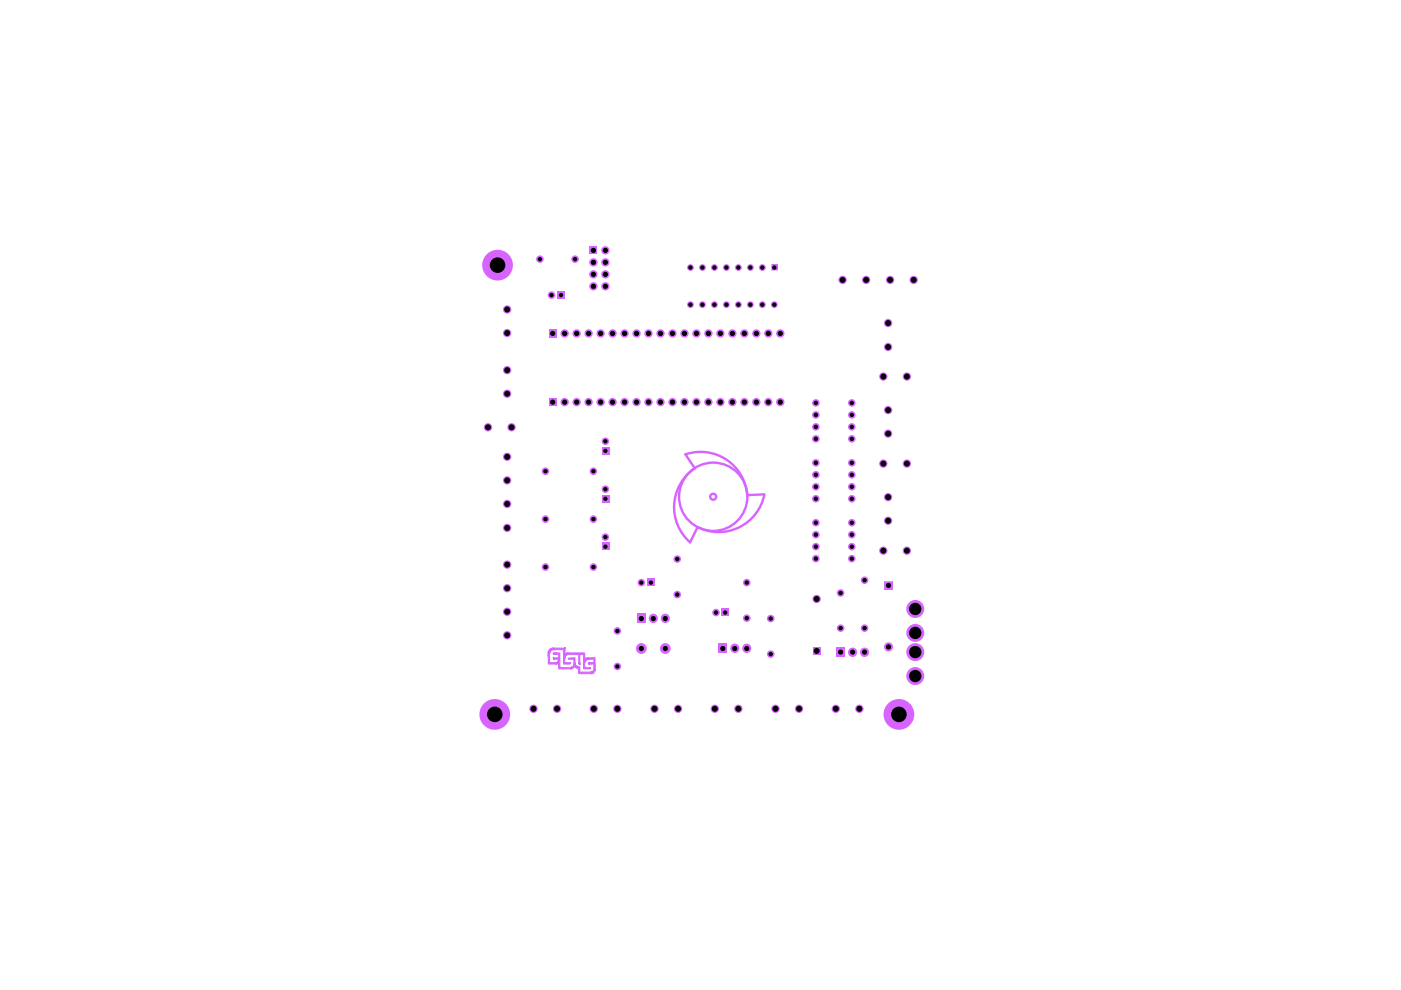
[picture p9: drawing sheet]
<svg xmlns="http://www.w3.org/2000/svg" width="297mm" height="210mm" viewBox="0 0 297 210" stroke-linecap="round" stroke-linejoin="round" font-family="sans-serif">
<g fill="#d864ff">
<path d="M172.3 137.2h1.7v1.7h-1.7z"/>
<circle cx="188.3" cy="91.9" r=".89"/>
<circle cx="188.3" cy="105.4" r=".89"/>
<circle cx="187.3" cy="98.3" r=".89"/>
<circle cx="192.3" cy="98.3" r=".89"/>
<circle cx="173" cy="110.8" r=".8"/>
<circle cx="173" cy="113.4" r=".8"/>
<circle cx="180.6" cy="118.4" r=".8"/>
<circle cx="180.6" cy="115.9" r=".8"/>
<circle cx="180.6" cy="113.4" r=".8"/>
<circle cx="173" cy="115.9" r=".8"/>
<circle cx="173" cy="118.4" r=".8"/>
<circle cx="173.1" cy="127" r=".89"/>
<circle cx="158.3" cy="131.1" r=".8"/>
<circle cx="158.3" cy="123.5" r=".8"/>
<circle cx="163.4" cy="131.1" r=".8"/>
</g>
<path d="M162 104.8l-3.6 .2" fill="none" stroke="#d864ff" stroke-width=".51"/>
<g fill="#d864ff">
<path d="M187.5 123.4h1.7v1.6h-1.7z"/>
<circle cx="187.3" cy="116.8" r=".89"/>
<circle cx="192.3" cy="116.8" r=".89"/>
<circle cx="188.4" cy="137.2" r=".97"/>
</g>
<path d="M187.5 123.4h1.7v1.6h-1.7z" fill="none" stroke="#d864ff" stroke-width=".21"/>
<g fill="#d864ff">
<circle cx="183.3" cy="133.2" r=".8"/>
<circle cx="183.3" cy="123" r=".8"/>
<circle cx="178.2" cy="133.2" r=".8"/>
<circle cx="178.2" cy="125.7" r=".8"/>
<circle cx="188.3" cy="87" r=".89"/>
<circle cx="180.6" cy="90.5" r=".8"/>
<circle cx="180.6" cy="88" r=".8"/>
<circle cx="180.6" cy="85.4" r=".8"/>
<circle cx="180.6" cy="110.8" r=".8"/>
<circle cx="188.3" cy="110.4" r=".89"/>
<circle cx="180.6" cy="105.7" r=".8"/>
<circle cx="180.6" cy="103.2" r=".8"/>
<circle cx="173" cy="98.1" r=".8"/>
<circle cx="173" cy="100.7" r=".8"/>
<circle cx="173" cy="103.2" r=".8"/>
<circle cx="173" cy="105.7" r=".8"/>
<circle cx="180.6" cy="100.7" r=".8"/>
<circle cx="180.6" cy="98.1" r=".8"/>
<circle cx="130.9" cy="150.3" r=".89"/>
<circle cx="136" cy="137.5" r="1.14"/>
<circle cx="130.9" cy="141.3" r=".8"/>
<circle cx="130.9" cy="133.8" r=".8"/>
<circle cx="138.8" cy="150.3" r=".89"/>
<circle cx="143.8" cy="150.3" r=".89"/>
<circle cx="125.9" cy="150.3" r=".89"/>
<circle cx="107.5" cy="124.7" r=".89"/>
<circle cx="107.5" cy="129.7" r=".89"/>
<circle cx="107.5" cy="134.7" r=".89"/>
</g>
<g fill="none" stroke="#d864ff" stroke-width=".21">
<path d="M116.2 138.3h.1M116.2 138.5h.3M116.2 138.3v2.5l1.9-.1M116.2 138.2h.1M116.2 138.1h.1M116.4 137.8h.1M116.5 138.3h.1M116.5 138.4h.1M116.5 138.5h.1M116.5 137.8h.1M116.5 137.8l-.3 .2v.3M116.6 138.1h.1"/>
<path d="M116.6 138.2h.1M116.6 138.3h.1M116.6 138.3l-.1 2.2 1.6-.1M116.6 138.1v.2M116.7 138h.1M116.7 137.6h.1M116.7 137.6l-.2 .2M116.8 137.9h.1M116.8 137.5h.1M116.8 137.5l-.1 .1M116.8 137.8h.1M116.8 137.8l-.2 .3"/>
<path d="M116.9 137.8h.1M116.9 137.8h2.6v3h1.3l.1-.2M117 137.8h.1M117 137.4h.1M117.1 137.8h.1M117.2 137.8h.1M117.2 137.4h.1M117.3 139.7h.1M117.3 139.6h.1M117.3 139.5h.1M117.3 138.7h.1M117.3 138.6h.1"/>
<path d="M117.3 138.5h.1M117.3 137.8h.1M117.3 137.4h.1M117.3 138.5l.3-.2 1.1 .1v3.1l2.2 .1M117.3 138.5v.2M117.3 139.5v.2M117.3 139.8h.1M117.3 138.8h.1M117.3 138.8h1.1v.6l-1.1 .1M117.3 139.8h1.1M117.3 138.7v.1M117.3 139.7v.1"/>
<path d="M117.4 138.8h.1M117.4 138.4h.1M117.4 137.4h.1M117.5 138.8h.1M117.5 138.4h.1M117.6 139.5h.1M117.6 137.8h.1M118.4 140h.1M118.4 139.8h.1M118.4 139.8v.3M119.6 137.4h.1M119.7 137.4h.1"/>
<path d="M119.7 139.4h.1M119.7 139.5h.1M119.7 139.6h.1M119.7 137.4l-2.9 .1M119.7 137.4l.1 .1M119.8 137.5h.1M119.8 138.7h.1M119.8 139.1h.1M119.8 139.2h.1M119.8 137.5v1.2M119.8 139.1l-.1 1.4h1M119.9 139h.1"/>
<path d="M119.9 139l-.1 .1M120 138.9h.1M120 138.9l-.1 .1M120.1 138.5h.1M120.1 138.9h.1M120.1 138.9h-.1M120.1 138.5l-.3 .2M120.1 138.9l2.6-.1v1.9M120.2 138.4h.1M120.2 138.8h.1M120.2 138.4l-.1 .1M120.2 138.4h3.8v1.3l.3-.2"/>
<path d="M120.3 138.4h.1M120.3 138.8h.1M120.4 138.4h.1M120.4 138.8h.1M124.2 140h.1M124.3 139.5h.1M124.3 139.9h.1M124.3 139.5l1.9-.1v2.8M124.3 139.9l-.2 .1M124.4 139.5h.1M124.4 139.9h.1M124.5 139.8h.1"/>
<path d="M124.5 139.8h1.4v.7h-1M124.5 139.8l-.1 .1M124.5 139.4h.1M124.6 139.4h.1M124.6 139.8h.1M124.7 139.8h.1M124.8 139.8h.1M117.7 140.5h.1M117.8 140.8h.1M117.8 140.5h.1M117.9 140.8h.1M117.9 140.5h.1"/>
<path d="M118.1 140.7h.1M118.1 140.4h.1M118.1 140.7l.3-.2v1.3l2.9-.1M118.2 140.3h.1M118.3 140.2h.1M118.3 140.2l-.2 .2M118.4 140.1h.1M118.4 140.1l-.1 .1M120.6 140.5h.1M120.7 140.5h.1M120.7 140.5h.2M120.8 141.6h.1"/>
<path d="M120.8 140.5h.1M120.9 141.8h.1M120.9 141.6h.1M120.9 140.5h.1M120.9 140.6h.1M120.9 140.5v.1M121 141.8h.1M121 141.5h.1M121 141.5h.2M121 141.5l-.1 .1M121.1 141.5h.1M121.2 141.8h.1"/>
<path d="M121.2 141.5h.1M121.3 141.7h.1M121.5 141.2h.1M121.5 141.2l-.3 .3M121.6 141.1h.1M121.6 141.1l-.1 .1M121.7 141h.1M121.7 140.9h.1M121.7 140.8h.1M121.7 140.7h.1M121.7 141l-.1 .1M121.8 141.3h.1"/>
<path d="M121.8 141.3l-.5 .4M121.8 141.3l.2 .2M121.9 141.4h.1M121.9 140.6h.1M121.9 140.7h.1M121.9 140.8h.1M121.9 140.8v-1.4l-1.4 .1v.3h1.2v1.2M121.9 140.8l.1 .1M122 141.5h.1M122 140.9h.1M122 141h.1M122 140.9l.1 .2"/>
<path d="M122 141.5l.1 .1M122.1 141.6h.1M122.1 141.1h.1M122.1 141.6h.2M122.1 141.1l.1 .1M122.2 141.6h.1M122.2 141.2h.1M122.3 141.6h.1M122.3 141.2h.1M122.3 141.3h.1M122.3 141.6l.3 .1 .1 1.1h2.8M122.3 141.2v.1"/>
<path d="M122.3 141.3l.6 .1v1.1h2.6M122.6 141.4h.1M122.7 141.4h.1M122.7 140.7h.1M122.7 140.6h.1M122.7 140.5h.1M122.7 140.7l.1 .1M122.8 140.8h.1M122.9 140.8h.1M122.9 140.6h.1M122.9 140.7h.1M122.9 140.7v-1.9h.8v3l1.4-.1"/>
<path d="M122.9 140.7v.1M124 140.4h.1M124 140.4v1.1l1.1 .1M124 140.1h.1M124 140.2h.1M124 140.3h.1M124 140.1v.2M124 140.3v.1M124.1 140h.1M124.1 140l-.1 .1M124.7 140.7h.1M124.7 140.6h.1"/>
<path d="M124.7 140.5h.1M124.7 140.5v.2M124.7 140.5h.2M124.8 140.8h.1M124.8 140.7h.1M124.8 140.5h.1M124.8 140.8h1.1l-.1 1.4M124.8 140.7v.1M124.9 140.8h.1M124.9 140.5h.1M125 140.5h.1M125 141.6h.1"/>
<path d="M125.1 140.5h.1M125.1 141.6h.1M125.1 142.5h.1M125.1 141.7h.1M125.1 141.6v.1M125.2 142.8h.1M125.2 142.5h.1M125.3 142.8h.1M125.3 142.5h.1M125.3 140.8h.1M125.4 142.8h.1M125.4 142.5h.1"/>
<path d="M125.5 142.8h.1M125.5 142.5h.1M125.6 142.7h.1M125.6 142.4h.1M125.6 142.4l-.1 .1M125.6 142.7l-.1 .1M125.7 142.7h.1M125.7 142.2h.1M125.7 142.7h-.1M125.7 142.2l-.1 .2M125.8 142.7h.1M125.8 142.2h.1"/>
<path d="M125.8 142.1h.1M125.8 142.2h-.1M125.9 141.9h.1M125.9 141.8h.1M125.9 141.7h.1M126 142.4h.1M126.2 141.9h.1M126.2 142.2h.1M126.2 142.2l-.4 .5"/>
</g>
<g fill="#d864ff">
<path d="M116.5 137.7l.4-.3h2.8l.1 1.3 .4-.3h3.8v1.3l.5-.3h1.7v2.8l-.4 .5-.3 .1h-2.8l-.1-1.1-.8-.4-.6 .5h-2.8v-1.3l-.4 .3h-1.8v-2.3h.3v2h1.5l.4-.4v-.3l-1.1-.1v-.2l1.1-.1v-.6l-1.1-.1v-.3l.7-.1 .7 .1v3.1l2.2 .1 .6-.3 .2-.3v-1.2h-1.2v-.3l1.4-.1 .1 1.7 .4 .3h.5v1.1h2.6l.4-.5v-1.2l-1.2-.1 .2-.2h1v-.7l-1.6 .1-.3 .5v1.1l1.1 .1v.1l-1.4 .1v-3h-.8v2l-.2-.1v-1.9h-2.6l-.4 .5v1.2h1l.2 .1-.1 .2h-1.3v-3h-2.6l-.3 .3-.1 .4h-.3v-.5z"/>
<path d="M152.3 136.5h1.9v1.9h-1.9z"/>
<circle cx="113.1" cy="150.3" r=".89"/>
<circle cx="118.1" cy="150.3" r=".89"/>
<circle cx="107.5" cy="106.8" r=".89"/>
<circle cx="107.5" cy="111.9" r=".89"/>
<circle cx="107.5" cy="119.7" r=".89"/>
<circle cx="115.7" cy="120.2" r=".8"/>
<circle cx="115.7" cy="110.1" r=".8"/>
</g>
<path d="M155.8 137.4v.1M158.3 137.4v.1" fill="none" stroke="#d864ff" stroke-width="1.9"/>
<g fill="#d864ff">
<path d="M153 129h1.6v1.6h-1.6z"/>
<path d="M135 130.1h1.9v2h-1.9z"/>
<circle cx="151.8" cy="129.9" r=".8"/>
<circle cx="143.6" cy="126.1" r=".8"/>
<circle cx="141.1" cy="137.5" r="1.14"/>
</g>
<path d="M138.5 131.1h.1M141.1 131.1h.1" fill="none" stroke="#d864ff" stroke-width="1.9"/>
<g fill="#d864ff">
<path d="M137.2 122.7h1.6v1.6h-1.6z"/>
<circle cx="136" cy="123.5" r=".8"/>
<circle cx="143.6" cy="118.5" r=".8"/>
</g>
<g fill="none" stroke="#d864ff" stroke-width=".51">
<path d="M147.3 99.3a9.9 9.9 0 0 0-1 15.7l1.6-3.2"/>
<circle cx="151.2" cy="105.3" r=".64"/>
</g>
<g fill="#d864ff">
<path d="M127.6 104.9h1.6v1.6h-1.6z"/>
<path d="M127.6 115.1h1.6v1.6h-1.6z"/>
<path d="M163.7 56.1h1.1v1.1h-1.1z"/>
<circle cx="128.4" cy="103.7" r=".8"/>
<circle cx="125.8" cy="99.9" r=".8"/>
<circle cx="115.7" cy="99.9" r=".8"/>
<circle cx="125.8" cy="120.2" r=".8"/>
<circle cx="128.4" cy="113.9" r=".8"/>
<circle cx="125.8" cy="110.1" r=".8"/>
<circle cx="193.7" cy="59.4" r=".89"/>
<circle cx="188.7" cy="59.4" r=".89"/>
<circle cx="183.6" cy="59.4" r=".89"/>
<circle cx="188.3" cy="73.6" r=".89"/>
<circle cx="188.3" cy="68.5" r=".89"/>
<circle cx="187.3" cy="79.8" r=".89"/>
<circle cx="192.3" cy="79.8" r=".89"/>
<circle cx="178.6" cy="59.4" r=".89"/>
</g>
<path d="M163.7 56.1h1.1v1.1h-1.1z" fill="none" stroke="#d864ff" stroke-width=".21"/>
<g fill="#d864ff">
<circle cx="161.6" cy="56.7" r=".72"/>
<circle cx="159.1" cy="56.7" r=".72"/>
<circle cx="154" cy="64.6" r=".72"/>
<circle cx="156.5" cy="64.6" r=".72"/>
<circle cx="159.1" cy="64.6" r=".72"/>
<circle cx="161.6" cy="64.6" r=".72"/>
<circle cx="164.2" cy="64.6" r=".72"/>
<circle cx="165.4" cy="70.7" r=".89"/>
<circle cx="162.9" cy="70.7" r=".89"/>
<circle cx="160.4" cy="70.7" r=".89"/>
<circle cx="157.8" cy="70.7" r=".89"/>
<circle cx="165.4" cy="85.3" r=".89"/>
<circle cx="160.4" cy="85.3" r=".89"/>
<circle cx="162.9" cy="85.3" r=".89"/>
<circle cx="152.7" cy="85.3" r=".89"/>
<circle cx="155.3" cy="85.3" r=".89"/>
<circle cx="157.8" cy="85.3" r=".89"/>
<circle cx="146.4" cy="64.6" r=".72"/>
<circle cx="148.9" cy="64.6" r=".72"/>
<circle cx="151.5" cy="64.6" r=".72"/>
<circle cx="150.2" cy="70.7" r=".89"/>
<circle cx="147.7" cy="70.7" r=".89"/>
<circle cx="155.3" cy="70.7" r=".89"/>
<circle cx="152.7" cy="70.7" r=".89"/>
<circle cx="147.7" cy="85.3" r=".89"/>
<circle cx="150.2" cy="85.3" r=".89"/>
<circle cx="173" cy="85.4" r=".8"/>
<circle cx="173" cy="88" r=".8"/>
<circle cx="173" cy="90.5" r=".8"/>
<circle cx="173" cy="93" r=".8"/>
<circle cx="180.6" cy="93" r=".8"/>
</g>
<g fill="none" stroke="#d864ff" stroke-width=".51">
<path d="M145.4 96.3a9.9 9.9 0 0 1 13 8.7M162.1 104.8a9.9 9.9 0 0 1-14.1 7"/>
<circle cx="151.2" cy="105.3" r="7.2"/>
</g>
<g fill="#d864ff">
<path d="M177.3 137.2h1.9v2.1h-1.9z"/>
<circle cx="163.4" cy="138.7" r=".8"/>
<circle cx="177.2" cy="150.3" r=".89"/>
<circle cx="169.4" cy="150.3" r=".89"/>
<circle cx="151.6" cy="150.3" r=".89"/>
<circle cx="156.5" cy="150.3" r=".89"/>
<circle cx="104.9" cy="151.5" r="3.3"/>
<circle cx="164.4" cy="150.3" r=".89"/>
<circle cx="182.2" cy="150.3" r=".89"/>
</g>
<path d="M180.8 138.3h.1M183.3 138.3h.1" fill="none" stroke="#d864ff" stroke-width="1.9"/>
<g fill="#d864ff">
<path d="M118.1 61.7h1.6v1.6h-1.6z"/>
<path d="M116.3 69.8h1.7v1.7h-1.7z"/>
<path d="M116.3 84.4h1.7v1.7h-1.7z"/>
<path d="M127.6 94.7h1.6v1.7h-1.6z"/>
<circle cx="190.6" cy="151.5" r="3.3"/>
<circle cx="194.1" cy="143.3" r="1.91"/>
<circle cx="194.1" cy="138.3" r="1.91"/>
<circle cx="194.1" cy="134.2" r="1.91"/>
<circle cx="194.1" cy="129.1" r="1.91"/>
<circle cx="107.5" cy="96.9" r=".89"/>
<circle cx="107.5" cy="101.9" r=".89"/>
<circle cx="107.5" cy="83.5" r=".89"/>
<circle cx="108.5" cy="90.6" r=".89"/>
<circle cx="103.5" cy="90.6" r=".89"/>
<circle cx="114.5" cy="54.9" r=".8"/>
<circle cx="105.5" cy="56.2" r="3.3"/>
<circle cx="116.9" cy="62.6" r=".8"/>
<circle cx="107.5" cy="78.5" r=".89"/>
<circle cx="107.5" cy="65.6" r=".89"/>
<circle cx="107.5" cy="70.6" r=".89"/>
<circle cx="122.3" cy="70.7" r=".89"/>
<circle cx="124.8" cy="70.7" r=".89"/>
<circle cx="119.7" cy="70.7" r=".89"/>
<circle cx="119.7" cy="85.3" r=".89"/>
<circle cx="122.3" cy="85.3" r=".89"/>
<circle cx="124.8" cy="85.3" r=".89"/>
<circle cx="127.3" cy="85.3" r=".89"/>
<circle cx="128.4" cy="93.6" r=".8"/>
<circle cx="129.9" cy="85.3" r=".89"/>
<circle cx="132.4" cy="85.3" r=".89"/>
<circle cx="135" cy="85.3" r=".89"/>
<circle cx="137.5" cy="85.3" r=".89"/>
<circle cx="156.5" cy="56.7" r=".72"/>
<circle cx="154" cy="56.7" r=".72"/>
<circle cx="151.5" cy="56.7" r=".72"/>
<circle cx="148.9" cy="56.7" r=".72"/>
<circle cx="146.4" cy="56.7" r=".72"/>
<circle cx="145.1" cy="70.7" r=".89"/>
<circle cx="142.6" cy="70.7" r=".89"/>
<circle cx="140" cy="70.7" r=".89"/>
<circle cx="137.5" cy="70.7" r=".89"/>
<circle cx="135" cy="70.7" r=".89"/>
<circle cx="132.4" cy="70.7" r=".89"/>
<circle cx="129.9" cy="70.7" r=".89"/>
<circle cx="127.3" cy="70.7" r=".89"/>
</g>
<path d="M145.3 96.3l2 3" fill="none" stroke="#d864ff" stroke-width=".51"/>
<g fill="#d864ff">
<path d="M125 52.2h1.7v1.7h-1.7z"/>
<circle cx="140" cy="85.3" r=".89"/>
<circle cx="142.6" cy="85.3" r=".89"/>
<circle cx="145.1" cy="85.3" r=".89"/>
<circle cx="121.9" cy="54.9" r=".8"/>
<circle cx="128.4" cy="53.1" r=".89"/>
<circle cx="125.8" cy="55.6" r=".89"/>
<circle cx="128.4" cy="55.6" r=".89"/>
<circle cx="125.8" cy="58.2" r=".89"/>
<circle cx="128.4" cy="58.2" r=".89"/>
<circle cx="125.8" cy="60.7" r=".89"/>
<circle cx="128.4" cy="60.7" r=".89"/>
</g>
<g fill="#000">
<circle cx="105.5" cy="56.2" r="1.65"/>
<circle cx="114.5" cy="54.9" r=".47"/>
<circle cx="121.9" cy="54.9" r=".47"/>
<circle cx="125.8" cy="58.2" r=".55"/>
<circle cx="125.8" cy="53.1" r=".55"/>
<circle cx="125.8" cy="55.6" r=".55"/>
<circle cx="128.4" cy="55.6" r=".55"/>
<circle cx="128.4" cy="58.2" r=".55"/>
<circle cx="128.4" cy="53.1" r=".55"/>
<circle cx="146.4" cy="56.7" r=".47"/>
<circle cx="148.9" cy="56.7" r=".47"/>
<circle cx="151.5" cy="56.7" r=".47"/>
<circle cx="154" cy="56.7" r=".47"/>
<circle cx="156.5" cy="56.7" r=".47"/>
<circle cx="159.1" cy="56.7" r=".47"/>
<circle cx="161.6" cy="56.7" r=".47"/>
<circle cx="164.2" cy="56.7" r=".47"/>
<circle cx="178.6" cy="59.4" r=".64"/>
<circle cx="183.6" cy="59.4" r=".64"/>
<circle cx="188.7" cy="59.4" r=".64"/>
<circle cx="193.7" cy="59.4" r=".64"/>
<circle cx="107.5" cy="70.6" r=".64"/>
<circle cx="107.5" cy="78.5" r=".64"/>
<circle cx="107.5" cy="65.6" r=".64"/>
<circle cx="116.9" cy="62.6" r=".47"/>
<circle cx="117.2" cy="70.7" r=".55"/>
<circle cx="119" cy="62.6" r=".47"/>
<circle cx="119.7" cy="70.7" r=".55"/>
<circle cx="122.3" cy="70.7" r=".55"/>
<circle cx="124.8" cy="70.7" r=".55"/>
<circle cx="125.8" cy="60.7" r=".55"/>
<circle cx="127.3" cy="70.7" r=".55"/>
<circle cx="128.4" cy="60.7" r=".55"/>
<circle cx="129.9" cy="70.7" r=".55"/>
<circle cx="132.4" cy="70.7" r=".55"/>
<circle cx="135" cy="70.7" r=".55"/>
<circle cx="137.5" cy="70.7" r=".55"/>
<circle cx="140" cy="70.7" r=".55"/>
<circle cx="142.6" cy="70.7" r=".55"/>
<circle cx="145.1" cy="70.7" r=".55"/>
<circle cx="146.4" cy="64.6" r=".47"/>
<circle cx="147.7" cy="70.7" r=".55"/>
<circle cx="148.9" cy="64.6" r=".47"/>
<circle cx="150.2" cy="70.7" r=".55"/>
<circle cx="151.5" cy="64.6" r=".47"/>
<circle cx="152.7" cy="70.7" r=".55"/>
<circle cx="154" cy="64.6" r=".47"/>
<circle cx="155.3" cy="70.7" r=".55"/>
<circle cx="156.5" cy="64.6" r=".47"/>
<circle cx="157.8" cy="70.7" r=".55"/>
<circle cx="159.1" cy="64.6" r=".47"/>
<circle cx="160.4" cy="70.7" r=".55"/>
<circle cx="161.6" cy="64.6" r=".47"/>
<circle cx="162.9" cy="70.7" r=".55"/>
<circle cx="164.2" cy="64.6" r=".47"/>
<circle cx="165.4" cy="70.7" r=".55"/>
<circle cx="187.3" cy="79.8" r=".64"/>
<circle cx="188.3" cy="68.5" r=".64"/>
<circle cx="188.3" cy="73.6" r=".64"/>
<circle cx="192.3" cy="79.8" r=".64"/>
<circle cx="103.5" cy="90.6" r=".64"/>
<circle cx="107.5" cy="83.5" r=".64"/>
<circle cx="107.5" cy="96.9" r=".64"/>
<circle cx="108.5" cy="90.6" r=".64"/>
<circle cx="115.7" cy="99.9" r=".47"/>
<circle cx="117.2" cy="85.3" r=".55"/>
<circle cx="119.7" cy="85.3" r=".55"/>
<circle cx="122.3" cy="85.3" r=".55"/>
<circle cx="124.8" cy="85.3" r=".55"/>
<circle cx="125.8" cy="99.9" r=".47"/>
<circle cx="127.3" cy="85.3" r=".55"/>
<circle cx="128.4" cy="93.6" r=".47"/>
<circle cx="128.4" cy="95.6" r=".47"/>
<circle cx="129.9" cy="85.3" r=".55"/>
<circle cx="132.4" cy="85.3" r=".55"/>
<circle cx="135" cy="85.3" r=".55"/>
<circle cx="137.5" cy="85.3" r=".55"/>
<circle cx="140" cy="85.3" r=".55"/>
<circle cx="142.6" cy="85.3" r=".55"/>
<circle cx="145.1" cy="85.3" r=".55"/>
<circle cx="147.7" cy="85.3" r=".55"/>
<circle cx="150.2" cy="85.3" r=".55"/>
<circle cx="152.7" cy="85.3" r=".55"/>
<circle cx="155.3" cy="85.3" r=".55"/>
<circle cx="157.8" cy="85.3" r=".55"/>
<circle cx="160.4" cy="85.3" r=".55"/>
<circle cx="162.9" cy="85.3" r=".55"/>
<circle cx="165.4" cy="85.3" r=".55"/>
<circle cx="173" cy="98.1" r=".47"/>
<circle cx="173" cy="85.4" r=".47"/>
<circle cx="173" cy="90.5" r=".47"/>
<circle cx="173" cy="93" r=".47"/>
<circle cx="173" cy="88" r=".47"/>
<circle cx="180.6" cy="98.1" r=".47"/>
<circle cx="180.6" cy="85.4" r=".47"/>
<circle cx="180.6" cy="90.5" r=".47"/>
<circle cx="180.6" cy="93" r=".47"/>
<circle cx="180.6" cy="88" r=".47"/>
<circle cx="187.3" cy="98.3" r=".64"/>
<circle cx="188.3" cy="91.9" r=".64"/>
<circle cx="188.3" cy="87" r=".64"/>
<circle cx="192.3" cy="98.3" r=".64"/>
<circle cx="107.5" cy="119.7" r=".64"/>
<circle cx="107.5" cy="106.8" r=".64"/>
<circle cx="107.5" cy="101.9" r=".64"/>
<circle cx="107.5" cy="111.9" r=".64"/>
<circle cx="115.7" cy="110.1" r=".47"/>
<circle cx="125.8" cy="110.1" r=".47"/>
<circle cx="128.4" cy="115.9" r=".47"/>
<circle cx="128.4" cy="103.7" r=".47"/>
<circle cx="128.4" cy="105.7" r=".47"/>
<circle cx="128.4" cy="113.9" r=".47"/>
<circle cx="143.6" cy="118.5" r=".47"/>
<circle cx="173" cy="103.2" r=".47"/>
<circle cx="173" cy="110.8" r=".47"/>
<circle cx="173" cy="115.9" r=".47"/>
<circle cx="173" cy="118.4" r=".47"/>
<circle cx="173" cy="105.7" r=".47"/>
<circle cx="173" cy="100.7" r=".47"/>
<circle cx="173" cy="113.4" r=".47"/>
<circle cx="180.6" cy="110.8" r=".47"/>
<circle cx="180.6" cy="103.2" r=".47"/>
<circle cx="180.6" cy="115.9" r=".47"/>
<circle cx="180.6" cy="118.4" r=".47"/>
<circle cx="180.6" cy="105.7" r=".47"/>
<circle cx="180.6" cy="113.4" r=".47"/>
<circle cx="180.6" cy="100.7" r=".47"/>
<circle cx="187.3" cy="116.8" r=".64"/>
<circle cx="188.3" cy="110.4" r=".64"/>
<circle cx="188.3" cy="105.4" r=".64"/>
<circle cx="192.3" cy="116.8" r=".64"/>
<circle cx="107.5" cy="124.7" r=".64"/>
<circle cx="107.5" cy="134.7" r=".64"/>
<circle cx="107.5" cy="129.7" r=".64"/>
<circle cx="115.7" cy="120.2" r=".47"/>
<circle cx="125.8" cy="120.2" r=".47"/>
<circle cx="130.9" cy="133.8" r=".47"/>
<circle cx="136" cy="123.5" r=".47"/>
<circle cx="136" cy="137.5" r=".55"/>
<circle cx="136" cy="131.1" r=".55"/>
<circle cx="138" cy="123.5" r=".47"/>
<circle cx="138.5" cy="131.1" r=".55"/>
<circle cx="141.1" cy="137.5" r=".55"/>
<circle cx="141.1" cy="131.1" r=".55"/>
<circle cx="143.6" cy="126.1" r=".47"/>
<circle cx="151.8" cy="129.9" r=".47"/>
<circle cx="153.2" cy="137.5" r=".55"/>
<circle cx="153.8" cy="129.9" r=".47"/>
<circle cx="155.8" cy="137.5" r=".55"/>
<circle cx="158.3" cy="131.1" r=".47"/>
<circle cx="158.3" cy="123.5" r=".47"/>
<circle cx="158.3" cy="137.5" r=".55"/>
<circle cx="163.4" cy="138.7" r=".47"/>
<circle cx="163.4" cy="131.1" r=".47"/>
<circle cx="173.1" cy="127" r=".64"/>
<circle cx="173.1" cy="138" r=".64"/>
<circle cx="178.2" cy="133.2" r=".47"/>
<circle cx="178.2" cy="125.7" r=".47"/>
<circle cx="178.2" cy="138.3" r=".55"/>
<circle cx="180.8" cy="138.3" r=".55"/>
<circle cx="183.3" cy="133.2" r=".47"/>
<circle cx="183.3" cy="123" r=".47"/>
<circle cx="183.3" cy="138.3" r=".55"/>
<circle cx="188.4" cy="137.2" r=".55"/>
<circle cx="188.4" cy="124.1" r=".55"/>
<circle cx="194.1" cy="134.2" r="1.31"/>
<circle cx="194.1" cy="138.3" r="1.31"/>
<circle cx="194.1" cy="129.1" r="1.31"/>
<circle cx="104.9" cy="151.5" r="1.65"/>
<circle cx="113.1" cy="150.3" r=".64"/>
<circle cx="118.1" cy="150.3" r=".64"/>
<circle cx="125.9" cy="150.3" r=".64"/>
<circle cx="130.9" cy="141.3" r=".47"/>
<circle cx="130.9" cy="150.3" r=".64"/>
<circle cx="138.8" cy="150.3" r=".64"/>
<circle cx="143.8" cy="150.3" r=".64"/>
<circle cx="151.6" cy="150.3" r=".64"/>
<circle cx="156.5" cy="150.3" r=".64"/>
<circle cx="164.4" cy="150.3" r=".64"/>
<circle cx="169.4" cy="150.3" r=".64"/>
<circle cx="177.2" cy="150.3" r=".64"/>
<circle cx="182.2" cy="150.3" r=".64"/>
<circle cx="190.6" cy="151.5" r="1.65"/>
<circle cx="194.1" cy="143.3" r="1.31"/>
</g>
</svg>
